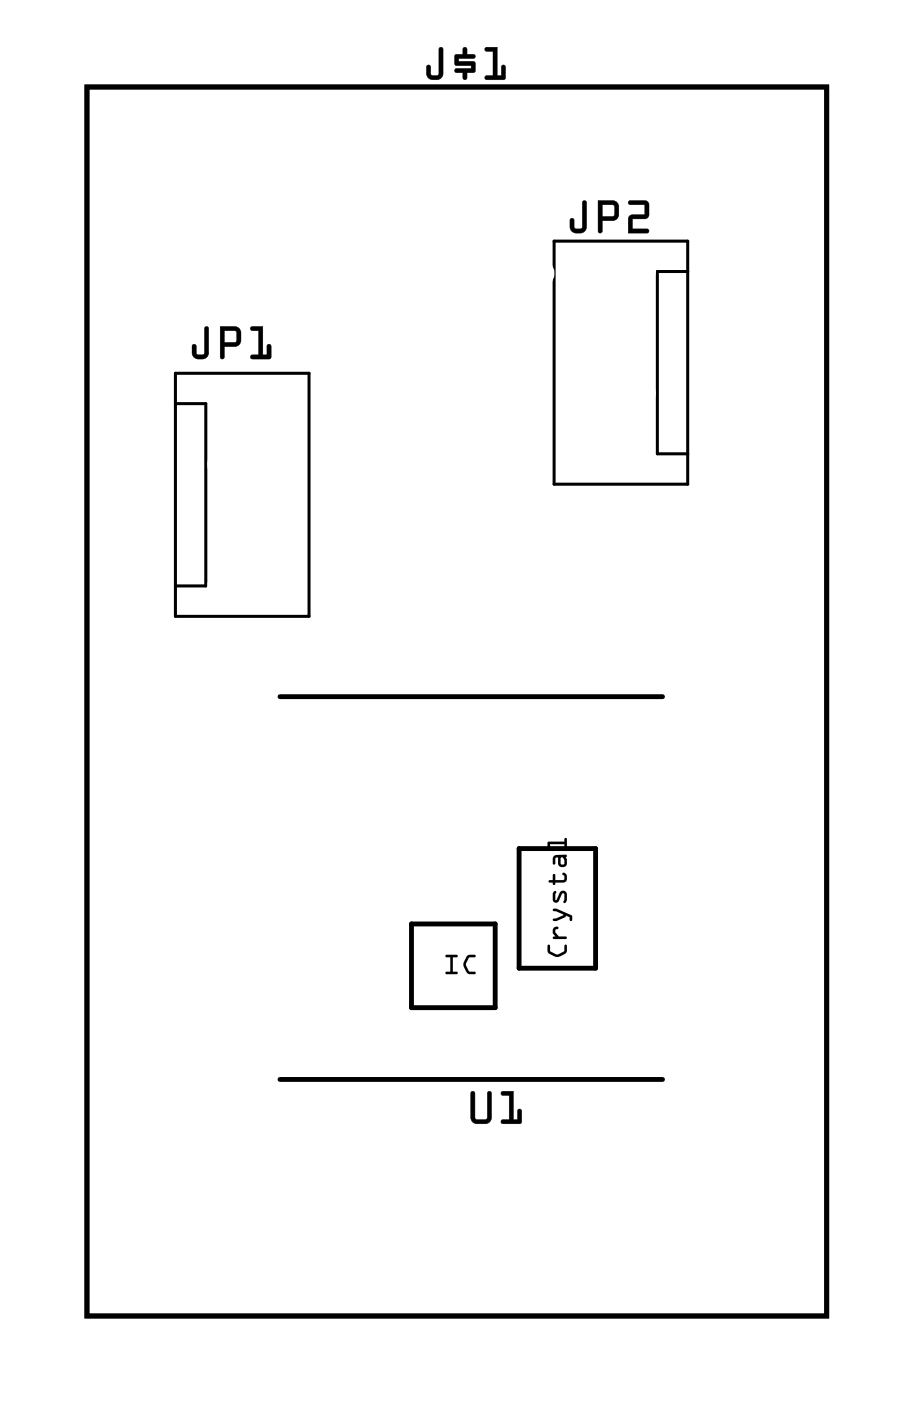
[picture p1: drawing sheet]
<svg xmlns="http://www.w3.org/2000/svg" width="38mm" height="59mm" viewBox="0 0 38 59" stroke-linecap="round" stroke-linejoin="round" font-family="sans-serif">
<path d="M3.6 3.6h31v51.4h-31zM11.7 29.1h16M17.2 38.6h3.5v3.5h-3.5zM21.7 35.5h3.2v5h-3.2zM11.7 45.1h16" fill="none" stroke="#000" stroke-width=".2"/>
<g fill="#000">
<path d="M3.6 3.6h31v51.4h-31zM3.6 3.6v51.4h31v-51.4z"/>
<path d="M8.6 13.7h.1v1.1l-.1 .2h-.4l-.2-.2v-.4h.1h.1v.4h.3zM8.6 13.7v1.1h-.4l-.1-.4h-.1v.3a.38 .38 0 0 0 .6 .2l.1-.2v-1zM9.2 13.6l.7 .1 .2 .2-.1 .5-.6 .1v.4a.1 .1 0 0 1-.1 .1 .1 .1 0 0 1-.1-.1zM9.2 13.6v1.3l.1 .1 .1-.1v-.4l.6-.1 .1-.5-.2-.2zM9.4 13.8v.5h.5v-.5zM9.4 13.8h.5v.5h-.5zM10.5 13.7l.5-.1v1.2h.2v-.4h.1v.5v.1h-.8v-.2h.3v-1h-.3zM10.5 13.7v.1h.3v1h-.3v.2h.8v-.6h-.1v.4h-.2v-1.2z"/>
<path d="M8.6 13.7h.1v1a.36 .36 0 0 1-.3 .3 .36 .36 0 0 1-.4-.3v-.3h.1h.1v.4h.3zM9.2 13.6l.7 .1 .2 .2-.1 .5-.6 .1v.4l-.1 .1-.1-.1zM9.4 13.8v.5h.5v-.5zM10.5 13.7l.5-.1v1.2h.2v-.4h.1v.6h-.8v-.2h.3v-1h-.3z"/>
<path d="M18.4 2l.1 .1v1.1l-.1 .1h-.4l-.2-.1v-.4l.1-.1 .1 .1v.3h.3zM18.4 2v1.1h-.4l-.1-.4-.1 .1v.3a.38 .38 0 0 0 .7 .2v-.2v-1zM19 2.3h.4v-.3h.1v.3h.3a.1 .1 0 0 1 .1 .1 .1 .1 0 0 1-.1 .1l-.6-.1v.2h.7v.4h-.4v.2a.1 .1 0 0 1-.1 .1 .1 .1 0 0 1-.1-.1l.1-.2h-.3l-.1-.1h.7v-.2h-.6zM19 2.3l.1 .4h.6v.2h-.7l.1 .1h.3v.3h.1v-.3h.4v-.3l-.1-.1h-.6v-.2h.6l.1-.1h-.4v-.2l-.1-.1v.3zM20.3 2h.5v1.2h.2v-.4l.1-.1 .1 .1-.1 .5h-.8v-.1h.3v-1h-.3zM20.3 2v.1h.3v1.1h-.3v.1h.8v-.6l-.1 .1v.4h-.2v-1.2z"/>
<path d="M18.4 2l.1 .1v1a.36 .36 0 0 1-.3 .2 .36 .36 0 0 1-.4-.2v-.3l.1-.1 .1 .1v.3h.3zM19 2.3h.4v-.3h.1v.3h.4l-.1 .1h-.6v.2h.7v.4h-.4v.3h-.1v-.3h-.3l-.1-.1h.7v-.2h-.6zM20.3 2h.5v1.2h.2v-.4l.1-.1v.6h-.8v-.1h.3v-1l-.3-.1z"/>
<path d="M24.4 8.4l.1 .1v1.1l-.1 .1h-.4l-.2-.1v-.4l.1-.1 .1 .1v.3h.3zM24.4 8.4v1.1h-.4l-.1-.4-.1 .1v.3a.38 .38 0 0 0 .7 .2v-.2v-1zM25 8.4h.7l.2 .2-.1 .6h-.6v.5a.1 .1 0 0 1-.1 .1 .1 .1 0 0 1-.1-.1zM25 8.4v1.3h.1h.1v-.5l.6-.1 .1-.5-.2-.2zM25.2 8.6v.4h.5v-.4zM25.2 8.5l.5 .1v.4l-.5 .1zM26.3 8.4h.7l.1 .1v.6l-.6 .1v.4h.6a.1 .1 0 0 1 .1 .1 .1 .1 0 0 1-.1 .1h-.8v-.8h.7v-.4h-.7zM26.3 8.4v.1h.7v.5h-.7v.7h.8v-.1h-.7v-.5h.7v-.6l-.1-.1z"/>
<path d="M24.4 8.4l.1 .1v1a.36 .36 0 0 1-.3 .3 .36 .36 0 0 1-.4-.3v-.3l.1-.1 .1 .1v.3h.3zM25 8.4h.7l.2 .2-.1 .5-.6 .1v.5h-.1h-.1zM25.2 8.6v.4h.5v-.4zM26.3 8.4h.7l.1 .1v.6l-.6 .1v.4h.6v.1h-.8v-.7h.7v-.4h-.7z"/>
<path d="M18.6 39.9h.5l-.2 .1v.6h.2v.1h-.5l.2-.1v-.6h-.1zM18.6 39.9l.1 .1h.1v.6l-.2 .1h.5v-.1h-.2v-.6l.2-.1zM19.5 40l.4-.1-.3 .1-.1 .3 .1 .3h.3v.1h-.3l-.2-.3v-.1zM19.5 40l-.1 .3v.1l.2 .3h.3v-.1h-.3l-.1-.3 .1-.3 .3-.1z"/>
<path d="M18.6 39.9h.5l-.2 .1v.6h.2v.1h-.5l.2-.1v-.6h-.1zM19.5 40l.4-.1-.3 .1-.1 .3 .1 .3h.3l-.1 .1a.37 .37 0 0 1-.4-.4z"/>
<path d="M19.7 45.6l.2 .1v1l.1 .1 .4-.1v-1a.1 .1 0 0 1 .1-.1 .1 .1 0 0 1 .1 .1l-.1 1.1-.1 .2h-.4l-.2-.1-.1-.2zM19.7 45.6v1.2l.2 .1h.5l.1-.2v-1.1l-.1 .1v1l-.1 .1-.4-.1v-1zM21 45.6h.5v1.2h.1v-.4h.2v.6l-.9-.1 .1-.1h.3v-1h-.3zM21 45.6v.2h.3v1h-.3v.1h.8v-.5h-.1v.4h-.2v-1.2z"/>
<path d="M19.7 45.6l.2 .1v1l.1 .1 .4-.1v-1l.1-.1 .1 .1v1l-.2 .3h-.5l-.2-.2zM21 45.6h.5v1.2h.1v-.4h.2v.6l-.8-.1v-.1h.3v-1h-.3z"/>
<path d="M22.9 39.5h.1v.3l.3 .1 .3-.1v-.3h.1a.37 .37 0 0 1-.4 .5l-.4-.2zM23.2 38.8h.2l-.2 .2 .2 .1h.3v.1h-.6l.1-.1-.1-.1zM23.1 38l.8 .3v.2h-.1v-.2h-.1l-.5 .2v-.1l.4-.2-.4-.1zM23.2 37.3h.1l-.1 .3 .2-.3a.16 .16 0 0 1 .2-.1 .16 .16 0 0 1 .1 .2v.3h-.1v-.4l-.2 .4a.13 .13 0 0 1-.2 0 .13 .13 0 0 1-.1-.1zM23.1 36.5l.1 .1v.2h.4l-.1-.3a.21 .21 0 0 1 .2 .2 .21 .21 0 0 1-.1 .2h-.4v.1l-.1-.1h-.1v-.1h.1zM23.2 35.8l.5-.1v.4a.19 .19 0 0 1-.2 .1 .19 .19 0 0 1-.2-.1v-.3l-.1 .3h-.1zM23.5 35.9l-.1 .2h.2v-.2zM22.9 35.2h.7l.1-.2v.4h-.1v-.1h-.6l-.1 .1z"/>
<path d="M22.9 39.5h.1v.3l.3 .1 .3-.1 .1-.3v.3l-.5 .2-.3-.2zM22.9 39.5l.1 .3 .4 .2a.36 .36 0 0 0 .3-.5h-.1v.3l-.3 .1-.3-.1v-.3zM23.2 38.8h.2l-.2 .2 .2 .1h.3v.1h-.6l.1-.1-.1-.1zM23.2 38.8l-.1 .2 .1 .1-.1 .1h.6l-.3-.1-.2-.1 .2-.2zM23.1 38l.8 .3v.2h-.1v-.2h-.1l-.5 .2v-.1l.4-.2-.4-.1zM23.1 38l.1 .1 .4 .1-.4 .2v.1l.5-.2h.1v.2h.1v-.2zM23.2 37.3h.1v.3l.2-.3h.2v.4h-.1l-.1-.4-.1 .4h-.2zM23.2 37.3l-.1 .3a.13 .13 0 0 0 .1 .1 .13 .13 0 0 0 .2 0l.2-.4v.4h.1v-.4h-.2l-.2 .3v-.3zM23.1 36.5l.1 .1v.2h.4v-.3a.21 .21 0 0 1 .1 .2 .21 .21 0 0 1-.1 .2h-.4v.1l-.1-.1h-.1v-.1h.1zM23.1 36.5v.3h-.1v.1h.1l.1 .1v-.1h.4a.23 .23 0 0 0 .1-.4h-.2l.1 .1v.2h-.4v-.2zM23.2 35.8l.5-.1v.5h-.3l-.1-.4-.1 .1v.2h-.1zM23.2 35.8l-.1 .3h.1l.1-.3v.3a.19 .19 0 0 0 .2 .1 .19 .19 0 0 0 .2-.1v-.4zM23.5 35.9l-.1 .2h.2v-.2zM23.5 35.9h.1v.2h-.2zM22.9 35.2h.7l.1-.2v.4h-.1v-.1h-.6l-.1 .1zM22.9 35.2v.2l.1-.1h.6v.1h.1v-.4l-.1 .2z"/>
</g>
<path d="M7.3 15.6h5.6v10.2h-5.6zM7.3 16.9h1.3v7.6h-1.3M23.2 10.1h5.6v10.1h-5.6zM28.8 11.3h-1.3v7.7h1.3" fill="none" stroke="#000" stroke-width=".13"/>
<circle cx="29.7" cy="36.3" r=".35" fill="#fff"/>
<circle cx="29.7" cy="36.3" r=".35" fill="none" stroke="#fff" stroke-width=".55"/>
<circle cx="29.7" cy="38.2" r=".35" fill="#fff"/>
<circle cx="29.7" cy="38.2" r=".35" fill="none" stroke="#fff" stroke-width=".55"/>
<circle cx="29.7" cy="40.3" r=".35" fill="#fff"/>
<circle cx="29.7" cy="40.3" r=".35" fill="none" stroke="#fff" stroke-width=".55"/>
<path d="M10.9 4h1.6v4.1h-1.6z" fill="#fff"/>
<path d="M10.9 4h1.6v4.1h-1.6z" fill="none" stroke="#fff" stroke-width=".25"/>
<path d="M13.5 4h1.5v4.1h-1.5z" fill="#fff"/>
<path d="M13.5 4h1.5v4.1h-1.5z" fill="none" stroke="#fff" stroke-width=".25"/>
<path d="M16 4h1.6v4.1h-1.6z" fill="#fff"/>
<path d="M16 4h1.6v4.1h-1.6z" fill="none" stroke="#fff" stroke-width=".25"/>
<path d="M10.9 4h1.6v4.1h-1.6z" fill="#fff"/>
<path d="M10.9 4h1.6v4.1h-1.6z" fill="none" stroke="#fff" stroke-width=".25"/>
<path d="M16 4h1.6v4.1h-1.6z" fill="#fff"/>
<path d="M16 4h1.6v4.1h-1.6z" fill="none" stroke="#fff" stroke-width=".25"/>
<circle cx="20" cy="25" r=".35" fill="#fff"/>
<circle cx="20" cy="25" r=".35" fill="none" stroke="#fff" stroke-width=".55"/>
<circle cx="16.8" cy="5.9" r=".35" fill="#fff"/>
<circle cx="16.8" cy="5.9" r=".35" fill="none" stroke="#fff" stroke-width=".55"/>
<circle cx="11.7" cy="6" r=".35" fill="#fff"/>
<circle cx="11.7" cy="6" r=".35" fill="none" stroke="#fff" stroke-width=".55"/>
<circle cx="14.2" cy="6.1" r=".35" fill="#fff"/>
<circle cx="14.2" cy="6.1" r=".35" fill="none" stroke="#fff" stroke-width=".55"/>
<circle cx="33.3" cy="5.4" r=".74" fill="#fff"/>
<circle cx="33.3" cy="5.4" r=".74" fill="none" stroke="#fff" stroke-width=".76" stroke-linecap="butt"/>
<circle cx="33.3" cy="7.9" r=".74" fill="#fff"/>
<circle cx="33.3" cy="7.9" r=".74" fill="none" stroke="#fff" stroke-width=".76" stroke-linecap="butt"/>
<circle cx="33.3" cy="10.5" r=".74" fill="#fff"/>
<circle cx="33.3" cy="10.5" r=".74" fill="none" stroke="#fff" stroke-width=".76" stroke-linecap="butt"/>
<circle cx="33.3" cy="13" r=".74" fill="#fff"/>
<circle cx="33.3" cy="13" r=".74" fill="none" stroke="#fff" stroke-width=".76" stroke-linecap="butt"/>
<circle cx="33.3" cy="15.5" r=".74" fill="#fff"/>
<circle cx="33.3" cy="15.5" r=".74" fill="none" stroke="#fff" stroke-width=".76" stroke-linecap="butt"/>
<circle cx="33.3" cy="18.1" r=".74" fill="#fff"/>
<circle cx="33.3" cy="18.1" r=".74" fill="none" stroke="#fff" stroke-width=".76" stroke-linecap="butt"/>
<circle cx="33.3" cy="20.6" r=".74" fill="#fff"/>
<circle cx="33.3" cy="20.6" r=".74" fill="none" stroke="#fff" stroke-width=".76" stroke-linecap="butt"/>
<circle cx="33.3" cy="23.2" r=".74" fill="#fff"/>
<circle cx="33.3" cy="23.2" r=".74" fill="none" stroke="#fff" stroke-width=".76" stroke-linecap="butt"/>
<circle cx="33.3" cy="25.7" r=".74" fill="#fff"/>
<circle cx="33.3" cy="25.7" r=".74" fill="none" stroke="#fff" stroke-width=".76" stroke-linecap="butt"/>
<circle cx="33.3" cy="28.2" r=".74" fill="#fff"/>
<circle cx="33.3" cy="28.2" r=".74" fill="none" stroke="#fff" stroke-width=".76" stroke-linecap="butt"/>
<circle cx="33.3" cy="30.8" r=".74" fill="#fff"/>
<circle cx="33.3" cy="30.8" r=".74" fill="none" stroke="#fff" stroke-width=".76" stroke-linecap="butt"/>
<circle cx="33.3" cy="33.3" r=".74" fill="#fff"/>
<circle cx="33.3" cy="33.3" r=".74" fill="none" stroke="#fff" stroke-width=".76" stroke-linecap="butt"/>
<circle cx="33.3" cy="35.9" r=".74" fill="#fff"/>
<circle cx="33.3" cy="35.9" r=".74" fill="none" stroke="#fff" stroke-width=".76" stroke-linecap="butt"/>
<circle cx="33.3" cy="38.4" r=".74" fill="#fff"/>
<circle cx="33.3" cy="38.4" r=".74" fill="none" stroke="#fff" stroke-width=".76" stroke-linecap="butt"/>
<circle cx="33.3" cy="40.9" r=".74" fill="#fff"/>
<circle cx="33.3" cy="40.9" r=".74" fill="none" stroke="#fff" stroke-width=".76" stroke-linecap="butt"/>
<circle cx="33.3" cy="43.5" r=".74" fill="#fff"/>
<circle cx="33.3" cy="43.5" r=".74" fill="none" stroke="#fff" stroke-width=".76" stroke-linecap="butt"/>
<circle cx="33.3" cy="46" r=".74" fill="#fff"/>
<circle cx="33.3" cy="46" r=".74" fill="none" stroke="#fff" stroke-width=".76" stroke-linecap="butt"/>
<circle cx="33.3" cy="48.6" r=".74" fill="#fff"/>
<circle cx="33.3" cy="48.6" r=".74" fill="none" stroke="#fff" stroke-width=".76" stroke-linecap="butt"/>
<circle cx="33.3" cy="51.1" r=".74" fill="#fff"/>
<circle cx="33.3" cy="51.1" r=".74" fill="none" stroke="#fff" stroke-width=".76" stroke-linecap="butt"/>
<circle cx="33.3" cy="53.6" r=".74" fill="#fff"/>
<circle cx="33.3" cy="53.6" r=".74" fill="none" stroke="#fff" stroke-width=".76" stroke-linecap="butt"/>
<circle cx="33.3" cy="5.4" r=".74" fill="#fff"/>
<circle cx="33.3" cy="5.4" r=".74" fill="none" stroke="#fff" stroke-width=".76" stroke-linecap="butt"/>
<circle cx="33.3" cy="7.9" r=".74" fill="#fff"/>
<circle cx="33.3" cy="7.9" r=".74" fill="none" stroke="#fff" stroke-width=".76" stroke-linecap="butt"/>
<circle cx="33.3" cy="10.5" r=".74" fill="#fff"/>
<circle cx="33.3" cy="10.5" r=".74" fill="none" stroke="#fff" stroke-width=".76" stroke-linecap="butt"/>
<circle cx="33.3" cy="13" r=".74" fill="#fff"/>
<circle cx="33.3" cy="13" r=".74" fill="none" stroke="#fff" stroke-width=".76" stroke-linecap="butt"/>
<circle cx="33.3" cy="15.5" r=".74" fill="#fff"/>
<circle cx="33.3" cy="15.5" r=".74" fill="none" stroke="#fff" stroke-width=".76" stroke-linecap="butt"/>
<circle cx="33.3" cy="18.1" r=".74" fill="#fff"/>
<circle cx="33.3" cy="18.1" r=".74" fill="none" stroke="#fff" stroke-width=".76" stroke-linecap="butt"/>
<circle cx="33.3" cy="20.6" r=".74" fill="#fff"/>
<circle cx="33.3" cy="20.6" r=".74" fill="none" stroke="#fff" stroke-width=".76" stroke-linecap="butt"/>
<circle cx="33.3" cy="23.2" r=".74" fill="#fff"/>
<circle cx="33.3" cy="23.2" r=".74" fill="none" stroke="#fff" stroke-width=".76" stroke-linecap="butt"/>
<circle cx="33.3" cy="25.7" r=".74" fill="#fff"/>
<circle cx="33.3" cy="25.7" r=".74" fill="none" stroke="#fff" stroke-width=".76" stroke-linecap="butt"/>
<circle cx="33.3" cy="28.2" r=".74" fill="#fff"/>
<circle cx="33.3" cy="28.2" r=".74" fill="none" stroke="#fff" stroke-width=".76" stroke-linecap="butt"/>
<circle cx="33.3" cy="30.8" r=".74" fill="#fff"/>
<circle cx="33.3" cy="30.8" r=".74" fill="none" stroke="#fff" stroke-width=".76" stroke-linecap="butt"/>
<circle cx="33.3" cy="33.3" r=".74" fill="#fff"/>
<circle cx="33.3" cy="33.3" r=".74" fill="none" stroke="#fff" stroke-width=".76" stroke-linecap="butt"/>
<circle cx="33.3" cy="35.9" r=".74" fill="#fff"/>
<circle cx="33.3" cy="35.9" r=".74" fill="none" stroke="#fff" stroke-width=".76" stroke-linecap="butt"/>
<circle cx="33.3" cy="38.4" r=".74" fill="#fff"/>
<circle cx="33.3" cy="38.4" r=".74" fill="none" stroke="#fff" stroke-width=".76" stroke-linecap="butt"/>
<circle cx="33.3" cy="40.9" r=".74" fill="#fff"/>
<circle cx="33.3" cy="40.9" r=".74" fill="none" stroke="#fff" stroke-width=".76" stroke-linecap="butt"/>
<circle cx="33.3" cy="43.5" r=".74" fill="#fff"/>
<circle cx="33.3" cy="43.5" r=".74" fill="none" stroke="#fff" stroke-width=".76" stroke-linecap="butt"/>
<circle cx="33.3" cy="46" r=".74" fill="#fff"/>
<circle cx="33.3" cy="46" r=".74" fill="none" stroke="#fff" stroke-width=".76" stroke-linecap="butt"/>
<circle cx="33.3" cy="48.6" r=".74" fill="#fff"/>
<circle cx="33.3" cy="48.6" r=".74" fill="none" stroke="#fff" stroke-width=".76" stroke-linecap="butt"/>
<circle cx="33.3" cy="51.1" r=".74" fill="#fff"/>
<circle cx="33.3" cy="51.1" r=".74" fill="none" stroke="#fff" stroke-width=".76" stroke-linecap="butt"/>
<circle cx="33.3" cy="53.6" r=".74" fill="#fff"/>
<circle cx="33.3" cy="53.6" r=".74" fill="none" stroke="#fff" stroke-width=".76" stroke-linecap="butt"/>
<circle cx="5.4" cy="5.4" r=".74" fill="#fff"/>
<circle cx="5.4" cy="5.4" r=".74" fill="none" stroke="#fff" stroke-width=".76" stroke-linecap="butt"/>
<circle cx="5.4" cy="7.9" r=".74" fill="#fff"/>
<circle cx="5.4" cy="7.9" r=".74" fill="none" stroke="#fff" stroke-width=".76" stroke-linecap="butt"/>
<circle cx="5.4" cy="10.5" r=".74" fill="#fff"/>
<circle cx="5.4" cy="10.5" r=".74" fill="none" stroke="#fff" stroke-width=".76" stroke-linecap="butt"/>
<circle cx="5.4" cy="13" r=".74" fill="#fff"/>
<circle cx="5.4" cy="13" r=".74" fill="none" stroke="#fff" stroke-width=".76" stroke-linecap="butt"/>
<circle cx="5.4" cy="15.5" r=".74" fill="#fff"/>
<circle cx="5.4" cy="15.5" r=".74" fill="none" stroke="#fff" stroke-width=".76" stroke-linecap="butt"/>
<circle cx="5.4" cy="18.1" r=".74" fill="#fff"/>
<circle cx="5.4" cy="18.1" r=".74" fill="none" stroke="#fff" stroke-width=".76" stroke-linecap="butt"/>
<circle cx="5.4" cy="20.6" r=".74" fill="#fff"/>
<circle cx="5.4" cy="20.6" r=".74" fill="none" stroke="#fff" stroke-width=".76" stroke-linecap="butt"/>
<circle cx="5.4" cy="23.2" r=".74" fill="#fff"/>
<circle cx="5.4" cy="23.2" r=".74" fill="none" stroke="#fff" stroke-width=".76" stroke-linecap="butt"/>
<circle cx="5.4" cy="25.7" r=".74" fill="#fff"/>
<circle cx="5.4" cy="25.7" r=".74" fill="none" stroke="#fff" stroke-width=".76" stroke-linecap="butt"/>
<circle cx="5.4" cy="28.2" r=".74" fill="#fff"/>
<circle cx="5.4" cy="28.2" r=".74" fill="none" stroke="#fff" stroke-width=".76" stroke-linecap="butt"/>
<circle cx="5.4" cy="30.8" r=".74" fill="#fff"/>
<circle cx="5.4" cy="30.8" r=".74" fill="none" stroke="#fff" stroke-width=".76" stroke-linecap="butt"/>
<circle cx="5.4" cy="33.3" r=".74" fill="#fff"/>
<circle cx="5.4" cy="33.3" r=".74" fill="none" stroke="#fff" stroke-width=".76" stroke-linecap="butt"/>
<circle cx="5.4" cy="35.9" r=".74" fill="#fff"/>
<circle cx="5.4" cy="35.9" r=".74" fill="none" stroke="#fff" stroke-width=".76" stroke-linecap="butt"/>
<circle cx="5.4" cy="38.4" r=".74" fill="#fff"/>
<circle cx="5.4" cy="38.4" r=".74" fill="none" stroke="#fff" stroke-width=".76" stroke-linecap="butt"/>
<circle cx="5.4" cy="40.9" r=".74" fill="#fff"/>
<circle cx="5.4" cy="40.9" r=".74" fill="none" stroke="#fff" stroke-width=".76" stroke-linecap="butt"/>
<circle cx="5.4" cy="43.5" r=".74" fill="#fff"/>
<circle cx="5.4" cy="43.5" r=".74" fill="none" stroke="#fff" stroke-width=".76" stroke-linecap="butt"/>
<circle cx="5.4" cy="46" r=".74" fill="#fff"/>
<circle cx="5.4" cy="46" r=".74" fill="none" stroke="#fff" stroke-width=".76" stroke-linecap="butt"/>
<circle cx="5.4" cy="48.6" r=".74" fill="#fff"/>
<circle cx="5.4" cy="48.6" r=".74" fill="none" stroke="#fff" stroke-width=".76" stroke-linecap="butt"/>
<circle cx="5.4" cy="51.1" r=".74" fill="#fff"/>
<circle cx="5.4" cy="51.1" r=".74" fill="none" stroke="#fff" stroke-width=".76" stroke-linecap="butt"/>
<circle cx="5.4" cy="53.6" r=".74" fill="#fff"/>
<circle cx="5.4" cy="53.6" r=".74" fill="none" stroke="#fff" stroke-width=".76" stroke-linecap="butt"/>
<circle cx="5.4" cy="5.4" r=".74" fill="#fff"/>
<circle cx="5.4" cy="5.4" r=".74" fill="none" stroke="#fff" stroke-width=".76" stroke-linecap="butt"/>
<circle cx="5.4" cy="7.9" r=".74" fill="#fff"/>
<circle cx="5.4" cy="7.9" r=".74" fill="none" stroke="#fff" stroke-width=".76" stroke-linecap="butt"/>
<circle cx="5.4" cy="10.5" r=".74" fill="#fff"/>
<circle cx="5.4" cy="10.5" r=".74" fill="none" stroke="#fff" stroke-width=".76" stroke-linecap="butt"/>
<circle cx="5.4" cy="13" r=".74" fill="#fff"/>
<circle cx="5.4" cy="13" r=".74" fill="none" stroke="#fff" stroke-width=".76" stroke-linecap="butt"/>
<circle cx="5.4" cy="15.5" r=".74" fill="#fff"/>
<circle cx="5.4" cy="15.5" r=".74" fill="none" stroke="#fff" stroke-width=".76" stroke-linecap="butt"/>
<circle cx="5.4" cy="18.1" r=".74" fill="#fff"/>
<circle cx="5.4" cy="18.1" r=".74" fill="none" stroke="#fff" stroke-width=".76" stroke-linecap="butt"/>
<circle cx="5.4" cy="20.6" r=".74" fill="#fff"/>
<circle cx="5.4" cy="20.6" r=".74" fill="none" stroke="#fff" stroke-width=".76" stroke-linecap="butt"/>
<circle cx="5.4" cy="23.2" r=".74" fill="#fff"/>
<circle cx="5.4" cy="23.2" r=".74" fill="none" stroke="#fff" stroke-width=".76" stroke-linecap="butt"/>
<circle cx="5.4" cy="25.7" r=".74" fill="#fff"/>
<circle cx="5.4" cy="25.7" r=".74" fill="none" stroke="#fff" stroke-width=".76" stroke-linecap="butt"/>
<circle cx="5.4" cy="28.2" r=".74" fill="#fff"/>
<circle cx="5.4" cy="28.2" r=".74" fill="none" stroke="#fff" stroke-width=".76" stroke-linecap="butt"/>
<circle cx="5.4" cy="30.8" r=".74" fill="#fff"/>
<circle cx="5.4" cy="30.8" r=".74" fill="none" stroke="#fff" stroke-width=".76" stroke-linecap="butt"/>
<circle cx="5.4" cy="33.3" r=".74" fill="#fff"/>
<circle cx="5.4" cy="33.3" r=".74" fill="none" stroke="#fff" stroke-width=".76" stroke-linecap="butt"/>
<circle cx="5.4" cy="35.9" r=".74" fill="#fff"/>
<circle cx="5.4" cy="35.9" r=".74" fill="none" stroke="#fff" stroke-width=".76" stroke-linecap="butt"/>
<circle cx="5.4" cy="38.4" r=".74" fill="#fff"/>
<circle cx="5.4" cy="38.4" r=".74" fill="none" stroke="#fff" stroke-width=".76" stroke-linecap="butt"/>
<circle cx="5.4" cy="40.9" r=".74" fill="#fff"/>
<circle cx="5.4" cy="40.9" r=".74" fill="none" stroke="#fff" stroke-width=".76" stroke-linecap="butt"/>
<circle cx="5.4" cy="43.5" r=".74" fill="#fff"/>
<circle cx="5.4" cy="43.5" r=".74" fill="none" stroke="#fff" stroke-width=".76" stroke-linecap="butt"/>
<circle cx="5.4" cy="46" r=".74" fill="#fff"/>
<circle cx="5.4" cy="46" r=".74" fill="none" stroke="#fff" stroke-width=".76" stroke-linecap="butt"/>
<circle cx="5.4" cy="48.6" r=".74" fill="#fff"/>
<circle cx="5.4" cy="48.6" r=".74" fill="none" stroke="#fff" stroke-width=".76" stroke-linecap="butt"/>
<circle cx="5.4" cy="51.1" r=".74" fill="#fff"/>
<circle cx="5.4" cy="51.1" r=".74" fill="none" stroke="#fff" stroke-width=".76" stroke-linecap="butt"/>
<circle cx="5.4" cy="53.6" r=".74" fill="#fff"/>
<circle cx="5.4" cy="53.6" r=".74" fill="none" stroke="#fff" stroke-width=".76" stroke-linecap="butt"/>
<path d="M10.7 29.5h2v1.3h-2z" fill="#fff"/>
<path d="M10.7 29.5h2v1.3h-2z" fill="none" stroke="#fff" stroke-width=".25"/>
<path d="M10.7 31.5h2v1.3h-2z" fill="#fff"/>
<path d="M10.7 31.5h2v1.3h-2z" fill="none" stroke="#fff" stroke-width=".25"/>
<path d="M10.7 33.5h2v1.3h-2z" fill="#fff"/>
<path d="M10.7 33.5h2v1.3h-2z" fill="none" stroke="#fff" stroke-width=".25"/>
<path d="M10.7 35.5h2v1.3h-2z" fill="#fff"/>
<path d="M10.7 35.5h2v1.3h-2z" fill="none" stroke="#fff" stroke-width=".25"/>
<path d="M10.7 37.5h2v1.3h-2z" fill="#fff"/>
<path d="M10.7 37.5h2v1.3h-2z" fill="none" stroke="#fff" stroke-width=".25"/>
<path d="M10.7 39.5h2v1.3h-2z" fill="#fff"/>
<path d="M10.7 39.5h2v1.3h-2z" fill="none" stroke="#fff" stroke-width=".25"/>
<path d="M10.7 41.5h2v1.3h-2z" fill="#fff"/>
<path d="M10.7 41.5h2v1.3h-2z" fill="none" stroke="#fff" stroke-width=".25"/>
<path d="M10.7 43.5h2v1.3h-2z" fill="#fff"/>
<path d="M10.7 43.5h2v1.3h-2z" fill="none" stroke="#fff" stroke-width=".25"/>
<path d="M26.7 43.5h2v1.3h-2z" fill="#fff"/>
<path d="M26.7 43.5h2v1.3h-2z" fill="none" stroke="#fff" stroke-width=".25"/>
<path d="M26.7 41.5h2v1.3h-2z" fill="#fff"/>
<path d="M26.7 41.5h2v1.3h-2z" fill="none" stroke="#fff" stroke-width=".25"/>
<path d="M26.7 39.5h2v1.3h-2z" fill="#fff"/>
<path d="M26.7 39.5h2v1.3h-2z" fill="none" stroke="#fff" stroke-width=".25"/>
<path d="M26.7 37.5h2v1.3h-2z" fill="#fff"/>
<path d="M26.7 37.5h2v1.3h-2z" fill="none" stroke="#fff" stroke-width=".25"/>
<path d="M26.7 35.5h2v1.3h-2z" fill="#fff"/>
<path d="M26.7 35.5h2v1.3h-2z" fill="none" stroke="#fff" stroke-width=".25"/>
<path d="M26.7 33.5h2v1.3h-2z" fill="#fff"/>
<path d="M26.7 33.5h2v1.3h-2z" fill="none" stroke="#fff" stroke-width=".25"/>
<path d="M26.7 31.5h2v1.3h-2z" fill="#fff"/>
<path d="M26.7 31.5h2v1.3h-2z" fill="none" stroke="#fff" stroke-width=".25"/>
<path d="M26.7 29.5h2v1.3h-2z" fill="#fff"/>
<path d="M26.7 29.5h2v1.3h-2z" fill="none" stroke="#fff" stroke-width=".25"/>
<circle cx="10" cy="16.9" r=".72" fill="#fff"/>
<circle cx="10" cy="16.9" r=".72" fill="none" stroke="#fff" stroke-width=".69" stroke-linecap="butt"/>
<path d="M9.1 15.9h1.8v1.9h-1.8zM9.5 16.9a.51 .51 0 0 0 1 0 .51 .51 0 0 0-1 0z" fill="#fff"/>
<g fill="none" stroke="#fff" stroke-width=".25">
<path d="M9.1 15.9h1.8v1.9h-1.8z"/>
<circle cx="10" cy="16.9" r=".51"/>
</g>
<circle cx="9.7" cy="19.4" r=".72" fill="#fff"/>
<circle cx="9.7" cy="19.4" r=".72" fill="none" stroke="#fff" stroke-width=".69" stroke-linecap="butt"/>
<circle cx="10" cy="22" r=".72" fill="#fff"/>
<circle cx="10" cy="22" r=".72" fill="none" stroke="#fff" stroke-width=".69" stroke-linecap="butt"/>
<circle cx="9.7" cy="24.5" r=".72" fill="#fff"/>
<circle cx="9.7" cy="24.5" r=".72" fill="none" stroke="#fff" stroke-width=".69" stroke-linecap="butt"/>
<circle cx="10" cy="16.9" r=".72" fill="#fff"/>
<circle cx="10" cy="16.9" r=".72" fill="none" stroke="#fff" stroke-width=".69" stroke-linecap="butt"/>
<path d="M9.1 15.9h1.8v1.9h-1.8zM9.5 16.9a.51 .51 0 0 0 1 0 .51 .51 0 0 0-1 0z" fill="#fff"/>
<g fill="none" stroke="#fff" stroke-width=".25">
<path d="M9.1 15.9h1.8v1.9h-1.8z"/>
<circle cx="10" cy="16.9" r=".51"/>
</g>
<circle cx="9.7" cy="19.4" r=".72" fill="#fff"/>
<circle cx="9.7" cy="19.4" r=".72" fill="none" stroke="#fff" stroke-width=".69" stroke-linecap="butt"/>
<circle cx="10" cy="22" r=".72" fill="#fff"/>
<circle cx="10" cy="22" r=".72" fill="none" stroke="#fff" stroke-width=".69" stroke-linecap="butt"/>
<circle cx="9.7" cy="24.5" r=".72" fill="#fff"/>
<circle cx="9.7" cy="24.5" r=".72" fill="none" stroke="#fff" stroke-width=".69" stroke-linecap="butt"/>
<circle cx="9.6" cy="31.9" r=".35" fill="#fff"/>
<circle cx="9.6" cy="31.9" r=".35" fill="none" stroke="#fff" stroke-width=".55"/>
<circle cx="11.5" cy="27.5" r=".35" fill="#fff"/>
<circle cx="11.5" cy="27.5" r=".35" fill="none" stroke="#fff" stroke-width=".55"/>
<circle cx="9.1" cy="38" r=".35" fill="#fff"/>
<circle cx="9.1" cy="38" r=".35" fill="none" stroke="#fff" stroke-width=".55"/>
<circle cx="9.1" cy="40.1" r=".35" fill="#fff"/>
<circle cx="9.1" cy="40.1" r=".35" fill="none" stroke="#fff" stroke-width=".55"/>
<circle cx="11.5" cy="47.4" r=".35" fill="#fff"/>
<circle cx="11.5" cy="47.4" r=".35" fill="none" stroke="#fff" stroke-width=".55"/>
<circle cx="29.7" cy="42.3" r=".35" fill="#fff"/>
<circle cx="29.7" cy="42.3" r=".35" fill="none" stroke="#fff" stroke-width=".55"/>
<circle cx="26.1" cy="19" r=".72" fill="#fff"/>
<circle cx="26.1" cy="19" r=".72" fill="none" stroke="#fff" stroke-width=".69" stroke-linecap="butt"/>
<path d="M25.2 18h1.8v1.9h-1.8zM25.6 19a.51 .51 0 0 0 1 0 .51 .51 0 0 0-1 0z" fill="#fff"/>
<g fill="none" stroke="#fff" stroke-width=".25">
<path d="M25.2 18h1.8v1.9h-1.8z"/>
<circle cx="26.1" cy="19" r=".51"/>
</g>
<circle cx="26.3" cy="16.4" r=".72" fill="#fff"/>
<circle cx="26.3" cy="16.4" r=".72" fill="none" stroke="#fff" stroke-width=".69" stroke-linecap="butt"/>
<circle cx="26.1" cy="13.9" r=".72" fill="#fff"/>
<circle cx="26.1" cy="13.9" r=".72" fill="none" stroke="#fff" stroke-width=".69" stroke-linecap="butt"/>
<circle cx="26.3" cy="11.3" r=".72" fill="#fff"/>
<circle cx="26.3" cy="11.3" r=".72" fill="none" stroke="#fff" stroke-width=".69" stroke-linecap="butt"/>
<circle cx="26.1" cy="19" r=".72" fill="#fff"/>
<circle cx="26.1" cy="19" r=".72" fill="none" stroke="#fff" stroke-width=".69" stroke-linecap="butt"/>
<path d="M25.2 18h1.8v1.9h-1.8zM25.6 19a.51 .51 0 0 0 1 0 .51 .51 0 0 0-1 0z" fill="#fff"/>
<g fill="none" stroke="#fff" stroke-width=".25">
<path d="M25.2 18h1.8v1.9h-1.8z"/>
<circle cx="26.1" cy="19" r=".51"/>
</g>
<circle cx="26.3" cy="16.4" r=".72" fill="#fff"/>
<circle cx="26.3" cy="16.4" r=".72" fill="none" stroke="#fff" stroke-width=".69" stroke-linecap="butt"/>
<circle cx="26.1" cy="13.9" r=".72" fill="#fff"/>
<circle cx="26.1" cy="13.9" r=".72" fill="none" stroke="#fff" stroke-width=".69" stroke-linecap="butt"/>
<circle cx="26.3" cy="11.3" r=".72" fill="#fff"/>
<circle cx="26.3" cy="11.3" r=".72" fill="none" stroke="#fff" stroke-width=".69" stroke-linecap="butt"/>
<circle cx="16.1" cy="27" r=".35" fill="#fff"/>
<circle cx="16.1" cy="27" r=".35" fill="none" stroke="#fff" stroke-width=".55"/>
<circle cx="22.6" cy="11.4" r=".35" fill="#fff"/>
<circle cx="22.6" cy="11.4" r=".35" fill="none" stroke="#fff" stroke-width=".55"/>
<circle cx="10.2" cy="12.2" r=".35" fill="#fff"/>
<circle cx="10.2" cy="12.2" r=".35" fill="none" stroke="#fff" stroke-width=".55"/>
</svg>
